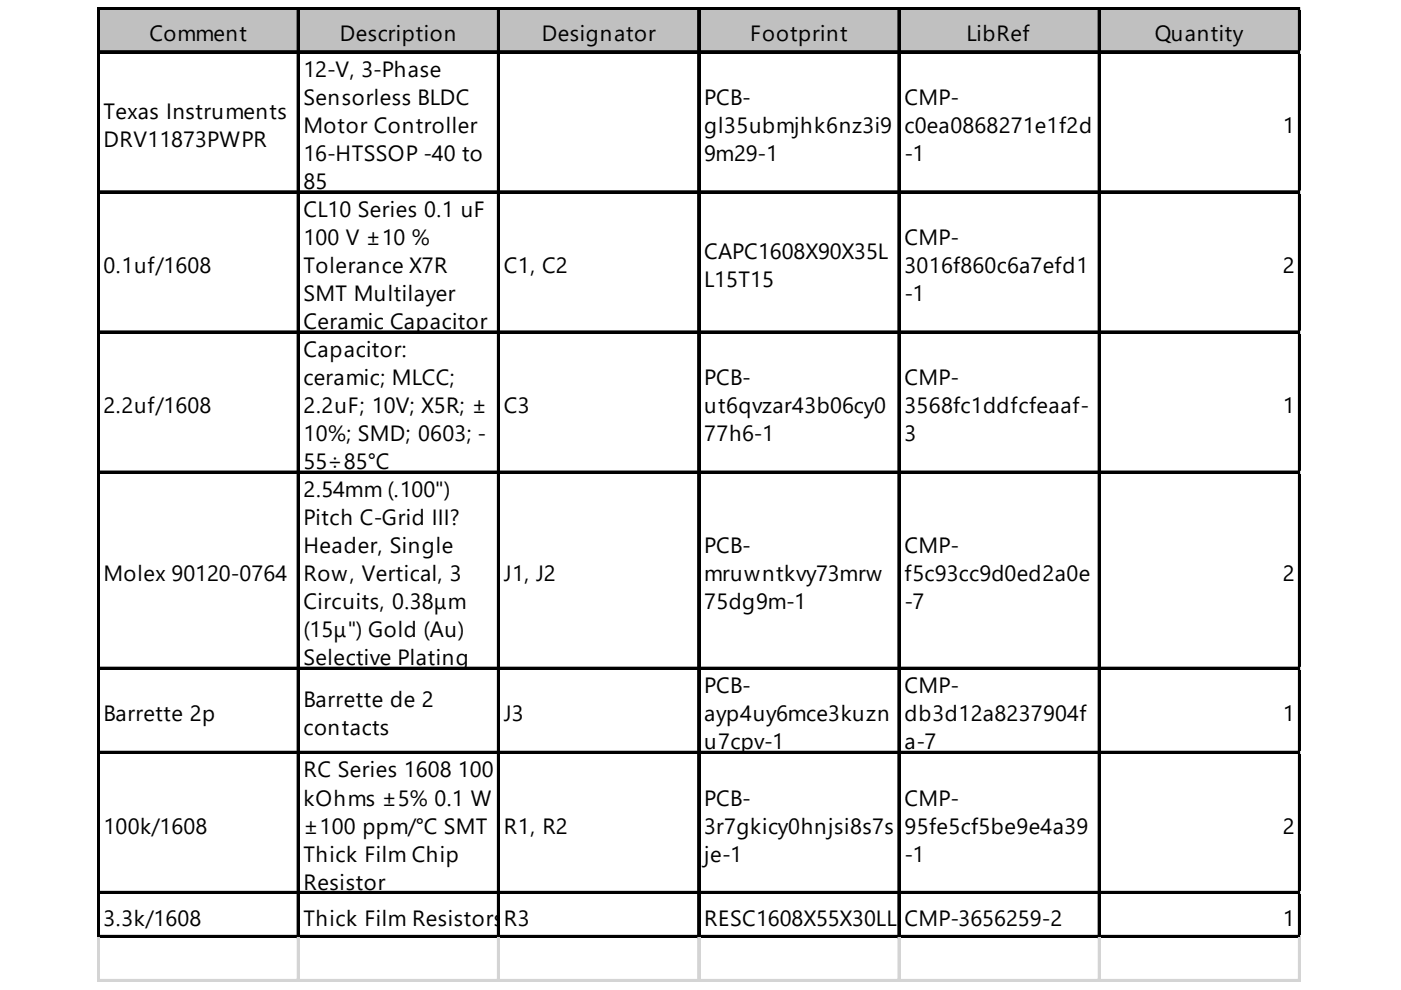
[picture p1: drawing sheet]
<svg xmlns="http://www.w3.org/2000/svg" width="297mm" height="210mm" viewBox="0 0 297 210" stroke-linecap="round" stroke-linejoin="round" font-family="sans-serif">
<defs><g id="words">
<g font-size="4.7">
<text x="31.7" y="8.7">Comment</text>
<text x="72" y="8.7">Description</text>
<text x="114.9" y="8.7">Designator</text>
<text x="159.1" y="8.7">Footprint</text>
<text x="204.9" y="8.7">LibRef</text>
<text x="244.8" y="8.7">Quantity</text>
<text x="64.4" y="16.3">12-V, 3-Phase</text>
<text x="64.4" y="22.3">Sensorless BLDC</text>
<text x="149.3" y="22.3">PCB-</text>
<text x="191.7" y="22.3">CMP-</text>
<text x="21.9" y="25.2">Texas Instruments</text>
<text x="64.4" y="28.2">Motor Controller</text>
<text x="149.3" y="28.2">gl35ubmjhk6nz3i9</text>
<text x="191.7" y="28.2">c0ea0868271e1f2d</text>
<text x="272" y="28.2">1</text>
<text x="21.9" y="31.2">DRV11873PWPR</text>
<text x="64.4" y="34.1">16-HTSSOP -40 to</text>
<text x="149.3" y="34.1">9m29-1</text>
<text x="191.7" y="34.1">-1</text>
<text x="64.4" y="40.1">85</text>
<text x="64.4" y="46">CL10 Series 0.1 uF</text>
<text x="64.4" y="52">100 V ±10 %</text>
<text x="191.7" y="52">CMP-</text>
<text x="21.9" y="57.9">0.1uf/1608</text>
<text x="64.4" y="57.9">Tolerance X7R</text>
<text x="106.8" y="57.9">C1, C2</text>
<text x="149.3" y="54.9">CAPC1608X90X35L</text>
<text x="191.7" y="57.9">3016f860c6a7efd1</text>
<text x="272" y="57.9">2</text>
<text x="64.4" y="63.8">SMT Multilayer</text>
<text x="149.3" y="60.9">L15T15</text>
<text x="191.7" y="63.8">-1</text>
<text x="64.4" y="69.8">Ceramic Capacitor</text>
<text x="64.4" y="75.7">Capacitor:</text>
<text x="64.4" y="81.7">ceramic; MLCC;</text>
<text x="149.3" y="81.7">PCB-</text>
<text x="191.7" y="81.7">CMP-</text>
<text x="21.9" y="87.6">2.2uf/1608</text>
<text x="64.4" y="87.6">2.2uF; 10V; X5R; ±</text>
<text x="106.8" y="87.6">C3</text>
<text x="149.3" y="87.6">ut6qvzar43b06cy0</text>
<text x="191.7" y="87.6">3568fc1ddfcfeaaf-</text>
<text x="272" y="87.6">1</text>
<text x="64.4" y="93.6">10%; SMD; 0603; -</text>
<text x="149.3" y="93.6">77h6-1</text>
<text x="191.7" y="93.6">3</text>
<text x="64.4" y="99.5">55÷85°C</text>
<text x="64.4" y="105.4">2.54mm (.100&quot;)</text>
<text x="64.4" y="111.4">Pitch C-Grid III?</text>
<text x="64.4" y="117.3">Header, Single</text>
<text x="149.3" y="117.3">PCB-</text>
<text x="191.7" y="117.3">CMP-</text>
<text x="21.9" y="123.3">Molex 90120-0764</text>
<text x="64.4" y="123.3">Row, Vertical, 3</text>
<text x="106.8" y="123.3">J1, J2</text>
<text x="149.3" y="123.3">mruwntkvy73mrw</text>
<text x="191.7" y="123.3">f5c93cc9d0ed2a0e</text>
<text x="272" y="123.3">2</text>
<text x="64.4" y="129.2">Circuits, 0.38μm</text>
<text x="149.3" y="129.2">75dg9m-1</text>
<text x="191.7" y="129.2">-7</text>
<text x="64.4" y="135.1">(15μ&quot;) Gold (Au)</text>
<text x="64.4" y="141.1">Selective Plating</text>
<text x="64.4" y="150">Barrette de 2</text>
<text x="149.3" y="147">PCB-</text>
<text x="191.7" y="147">CMP-</text>
<text x="21.9" y="153">Barrette 2p</text>
<text x="64.4" y="155.9">contacts</text>
<text x="106.8" y="153">J3</text>
<text x="149.3" y="153">ayp4uy6mce3kuzn</text>
<text x="191.7" y="153">db3d12a8237904f</text>
<text x="272" y="153">1</text>
<text x="149.3" y="158.9">u7cpv-1</text>
<text x="191.7" y="158.9">a-7</text>
<text x="64.4" y="164.8">RC Series 1608 100</text>
<text x="64.4" y="170.8">kOhms ±5% 0.1 W</text>
<text x="149.3" y="170.8">PCB-</text>
<text x="191.7" y="170.8">CMP-</text>
<text x="21.9" y="176.7">100k/1608</text>
<text x="64.4" y="176.7">±100 ppm/°C SMT</text>
<text x="106.8" y="176.7">R1, R2</text>
<text x="149.3" y="176.7">3r7gkicy0hnjsi8s7s</text>
<text x="191.7" y="176.7">95fe5cf5be9e4a39</text>
<text x="272" y="176.7">2</text>
<text x="64.4" y="182.7">Thick Film Chip</text>
<text x="149.3" y="182.7">je-1</text>
<text x="191.7" y="182.7">-1</text>
<text x="64.4" y="188.6">Resistor</text>
<text x="21.9" y="196.2">3.3k/1608</text>
<text x="64.4" y="196.2">Thick Film Resistors</text>
<text x="106.8" y="196.2">R-3SMD 0603 3.3Koh</text>
<text x="148.8" y="196.2">msS5% Tol</text>
<text x="149.3" y="196.2">RE C1608X55X30LL15T15</text>
<text x="191.7" y="196.2">CMP-3656259-2</text>
<text x="272" y="196.2">1</text>
</g>
</g></defs>
<path d="M21 1.9h254.8v9.4h-254.8z" fill="#c0c0c0"/>
<g fill="none" stroke="#000" stroke-width=".42">
<path d="M20.6 1.5v197.3M20.9 1.5v197.3M21.1 1.5h254.7M21.1 1.7h254.7M21.1 10.9h254.7M21.1 11.1h254.7M63.1 1.9v196.9M63.3 1.9v196.9M105.6 1.9v196.9M105.8 1.9v196.9M148 1.9v196.9M148.2 1.9v196.9"/>
<path d="M190.5 1.9v196.9M190.7 1.9v196.9M232.9 1.9v196.9M233.1 1.9v196.9M275.4 1.9v196.9M275.6 1.9v196.9M21.1 40.6h254.7M21.1 40.8h254.7M21.1 70.3h254.7M21.1 70.5h254.7M21.1 100h254.7M21.1 100.2h254.7"/>
<path d="M21.1 141.6h254.7M21.1 141.8h254.7M21.1 159.4h254.7M21.1 159.6h254.7M21.1 189.1h254.7M21.1 189.3h254.7M21.1 198.4h254.7M21.1 198.6h254.7"/>
</g>
<g fill="none" stroke="#d4d4d4" stroke-width=".42">
<path d="M275.8 1.5h.1M20.6 198.8v9.4M20.9 198.8v9.4M63.1 198.8v9.4M63.3 198.8v9.4M105.6 198.8v9.4M105.8 198.8v9.4M148 198.8v9.4M148.2 198.8v9.4M190.5 198.8v9.4M190.7 198.8v9.4M232.9 198.8v9.4"/>
<path d="M233.1 198.8v9.4M275.4 198.8v9.4M275.6 198.8v9.4"/>
</g>
<path d="M275.8 1.5l.1 .4z" fill="#d4d4d4"/>
<path d="M275.8 10.9h.1" fill="none" stroke="#d4d4d4" stroke-width=".42"/>
<path d="M275.8 10.9l.1 .4z" fill="#d4d4d4"/>
<path d="M275.8 40.6h.1" fill="none" stroke="#d4d4d4" stroke-width=".42"/>
<path d="M275.8 40.6l.1 .4z" fill="#d4d4d4"/>
<path d="M275.8 70.3h.1" fill="none" stroke="#d4d4d4" stroke-width=".42"/>
<path d="M275.8 70.3l.1 .4z" fill="#d4d4d4"/>
<path d="M275.8 100h.1" fill="none" stroke="#d4d4d4" stroke-width=".42"/>
<path d="M275.8 100l.1 .4z" fill="#d4d4d4"/>
<path d="M275.8 141.6h.1" fill="none" stroke="#d4d4d4" stroke-width=".42"/>
<path d="M275.8 141.6l.1 .4z" fill="#d4d4d4"/>
<path d="M275.8 159.4h.1" fill="none" stroke="#d4d4d4" stroke-width=".42"/>
<path d="M275.8 159.4l.1 .4z" fill="#d4d4d4"/>
<path d="M275.8 189.1h.1" fill="none" stroke="#d4d4d4" stroke-width=".42"/>
<path d="M275.8 189.1l.1 .4z" fill="#d4d4d4"/>
<path d="M275.8 198.4h.1" fill="none" stroke="#d4d4d4" stroke-width=".42"/>
<path d="M275.8 198.4l.1 .4z" fill="#d4d4d4"/>
<path d="M20.6 207.8h255.3M20.6 208h255.3" fill="none" stroke="#d4d4d4" stroke-width=".42"/>
<use href="#words"/>
</svg>
